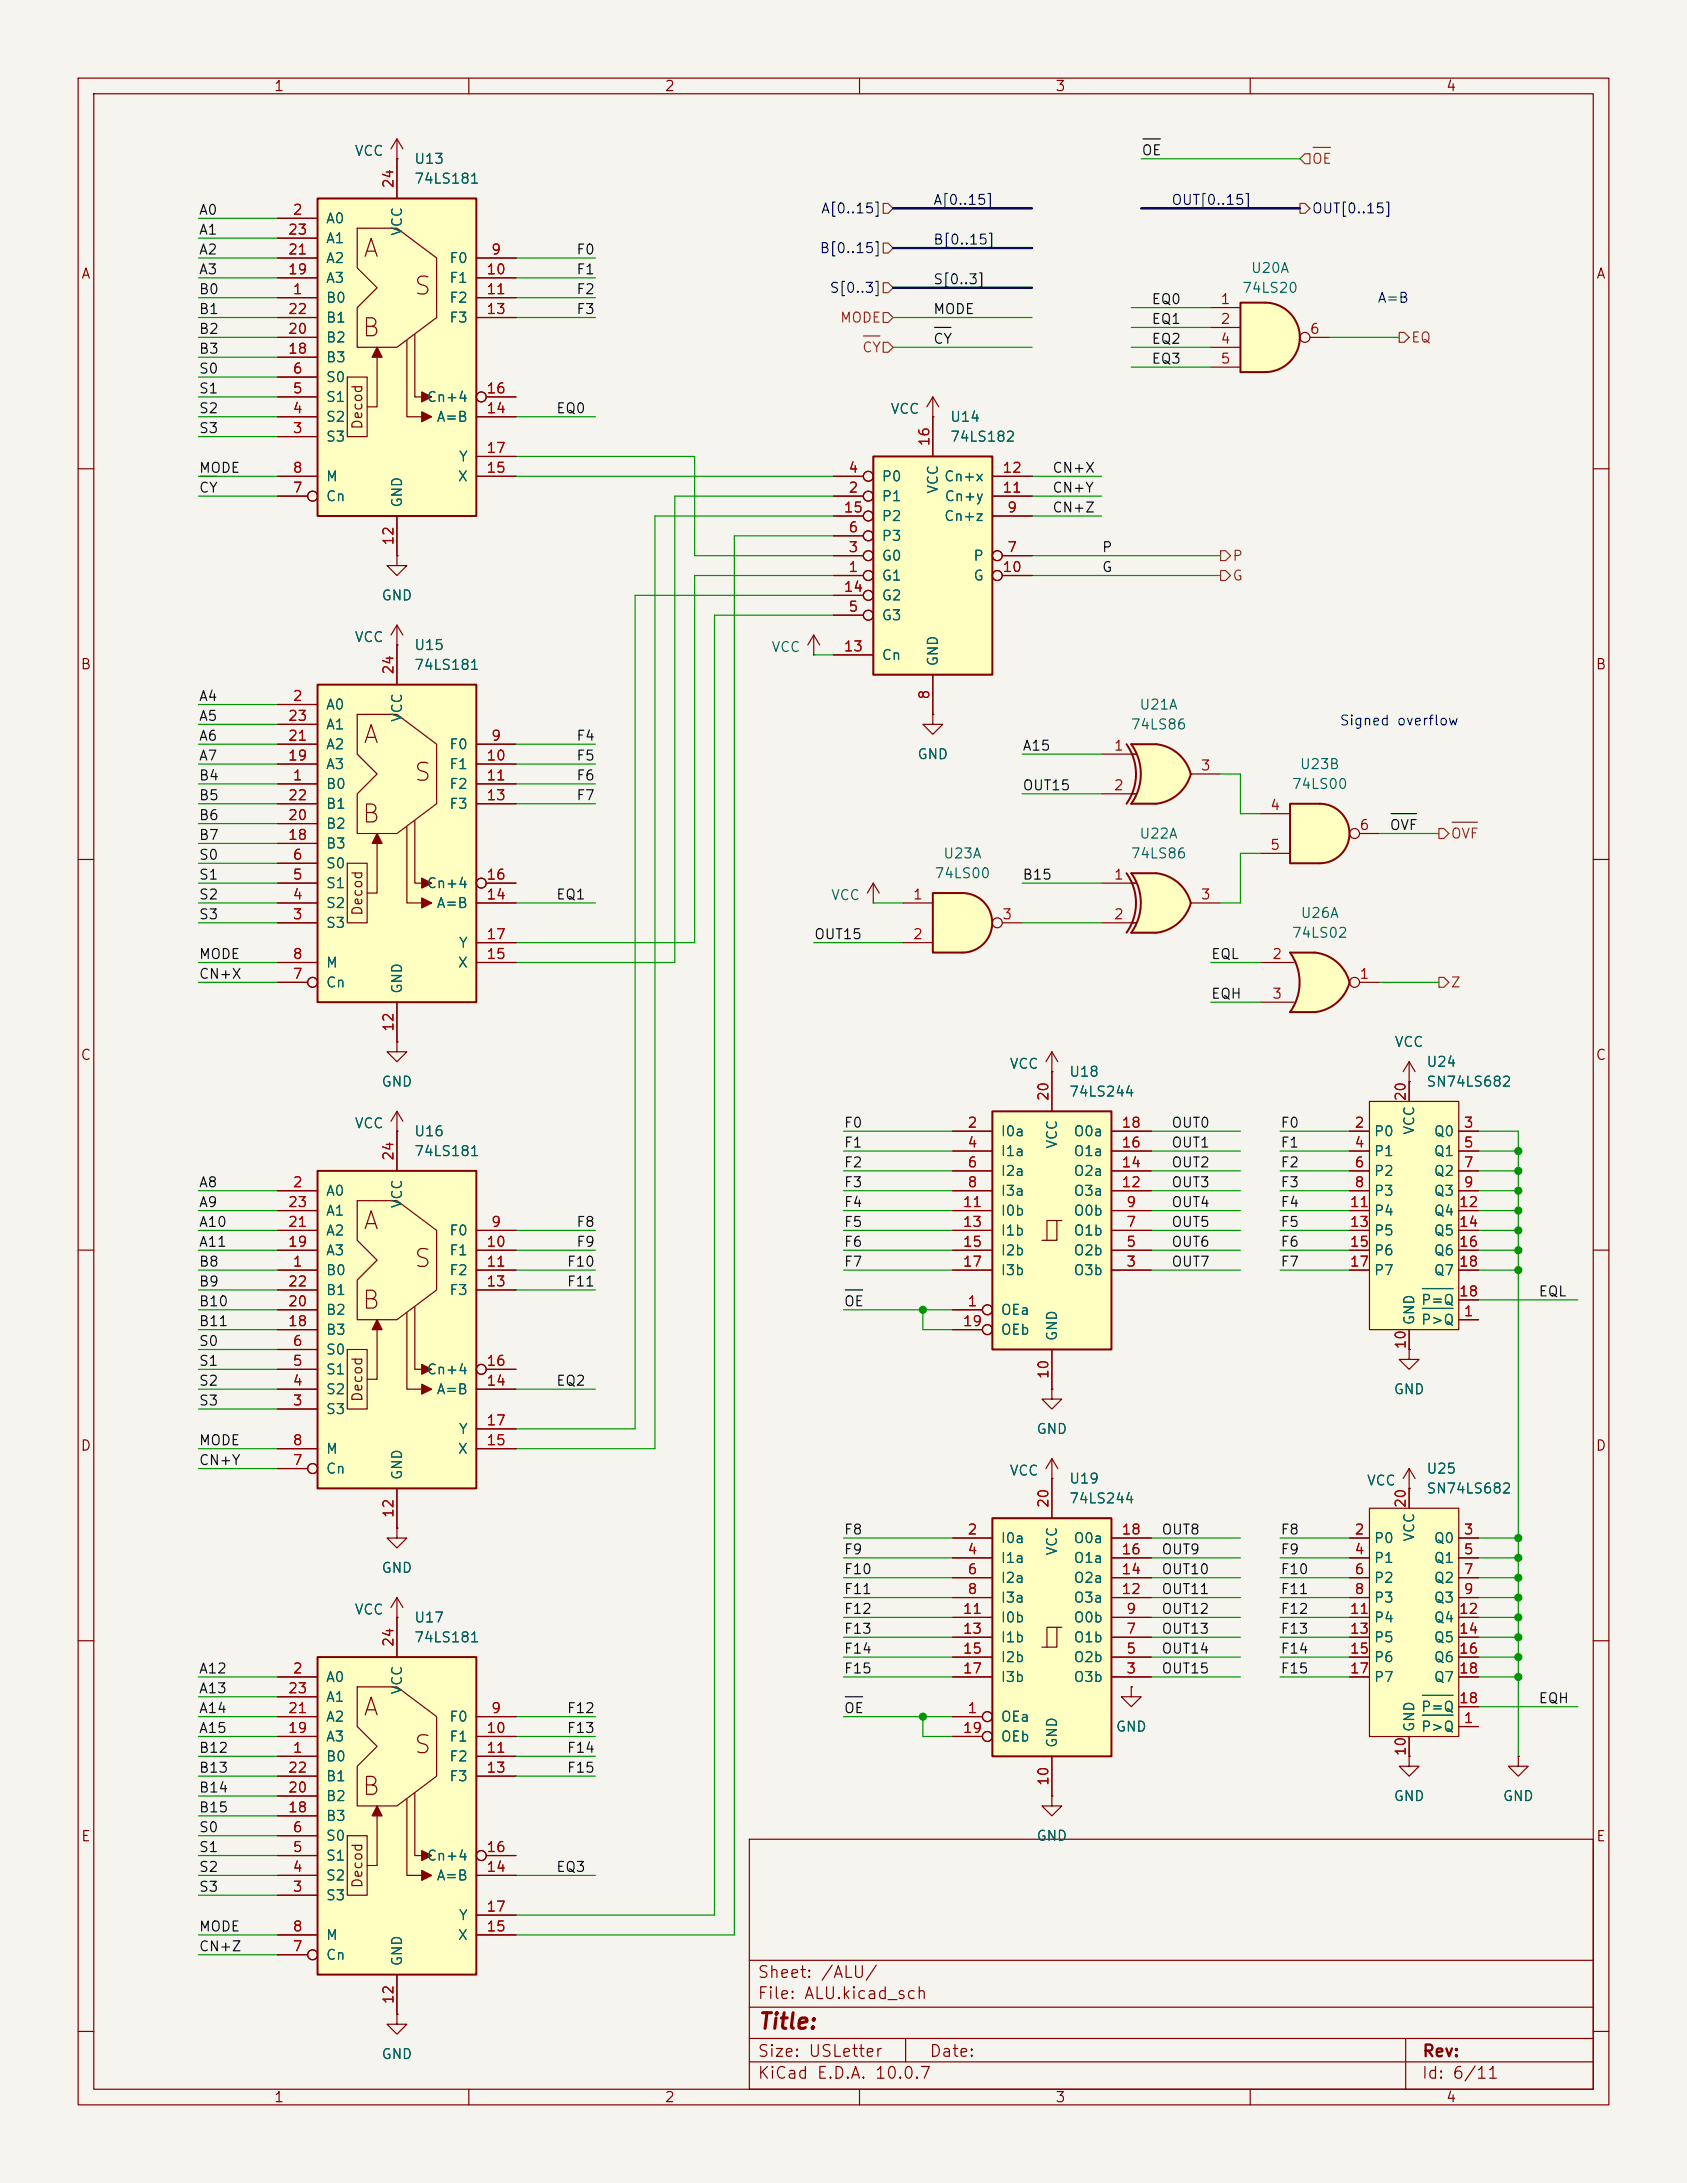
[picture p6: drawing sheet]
<svg xmlns="http://www.w3.org/2000/svg" width="216mm" height="279mm" viewBox="0 0 216 279" stroke-linecap="round" stroke-linejoin="round" font-family="sans-serif">
<defs><g id="words">
<g font-size="2.3" fill="#840000">
<text x="46.3" y="33.5">A</text>
<text x="52.8" y="38.3">S</text>
<text x="46.1" y="43.7">B</text>
<text x="46.3" y="95.7">A</text>
<text x="52.8" y="100.5">S</text>
<text x="46.1" y="105.9">B</text>
<text x="46.3" y="158">A</text>
<text x="52.8" y="162.8">S</text>
<text x="46.1" y="168.1">B</text>
<text x="46.3" y="220.2">A</text>
<text x="52.8" y="225">S</text>
<text x="46.1" y="230.3">B</text>
</g>
<text font-size="2" fill="#840000" x="96.9" y="260.2">Title:</text>
<g font-size="1.5" fill="#840000">
<text x="96.9" y="256.2">File: ALU.kicad_sch</text>
<text x="96.9" y="253.5">Sheet: /ALU/</text>
<text x="96.9" y="263.6">Size: USLetter</text>
<text x="118.9" y="263.6">Date:</text>
<text x="181.9" y="263.6">Rev:</text>
<text x="96.9" y="266.4">KiCad E.D.A. 10.0.7</text>
<text x="181.9" y="266.4">Id: 6/11</text>
</g>
<g font-size="1.3" fill="#840000">
<text x="35" y="12">1</text>
<text x="85" y="12">2</text>
<text x="135" y="12">3</text>
<text x="185" y="12">4</text>
<text x="10.3" y="36">A</text>
<text x="204.2" y="36">A</text>
<text x="46.7" y="55.1" transform="rotate(-90 46.7 55.1)">Decod</text>
<text x="10.2" y="86">B</text>
<text x="204.1" y="86">B</text>
<text x="46.7" y="117.3" transform="rotate(-90 46.7 117.3)">Decod</text>
<text x="10.2" y="136">C</text>
<text x="204.1" y="136">C</text>
<text x="46.7" y="179.5" transform="rotate(-90 46.7 179.5)">Decod</text>
<text x="10.2" y="186">D</text>
<text x="204.1" y="186">D</text>
<text x="10.3" y="236">E</text>
<text x="204.2" y="236">E</text>
<text x="46.7" y="241.8" transform="rotate(-90 46.7 241.8)">Decod</text>
<text x="35" y="269.4">1</text>
<text x="85" y="269.4">2</text>
<text x="135" y="269.4">3</text>
<text x="185" y="269.4">4</text>
</g>
<g font-size="1.3" fill="#006464">
<text x="45.3" y="20.3">VCC</text>
<text x="52.9" y="21.3">U13</text>
<text x="52.9" y="23.8">74LS181</text>
<text x="41.6" y="28.9">A0</text>
<text x="41.6" y="34">A2</text>
<text x="41.6" y="31.4">A1</text>
<text x="51.8" y="30.3" transform="rotate(-90 51.8 30.3)">VCC</text>
<text x="57.4" y="34">F0</text>
<text x="160" y="35.3">U20A</text>
<text x="41.6" y="39.1">B0</text>
<text x="41.6" y="36.5">A3</text>
<text x="41.6" y="41.6">B1</text>
<text x="57.4" y="36.5">F1</text>
<text x="57.4" y="39.1">F2</text>
<text x="57.4" y="41.6">F3</text>
<text x="158.9" y="37.8">74LS20</text>
<text x="41.6" y="46.7">B3</text>
<text x="41.6" y="44.1">B2</text>
<text x="41.6" y="51.8">S1</text>
<text x="41.6" y="49.2">S0</text>
<text x="54.5" y="51.8">Cn+4</text>
<text x="113.9" y="53.3">VCC</text>
<text x="41.6" y="56.8">S3</text>
<text x="41.6" y="54.3">S2</text>
<text x="55.8" y="54.3">A=B</text>
<text x="58.6" y="59.4">Y</text>
<text x="121.5" y="54.3">U14</text>
<text x="121.5" y="56.8">74LS182</text>
<text x="41.6" y="64.5">Cn</text>
<text x="41.6" y="61.9">M</text>
<text x="51.8" y="65.1" transform="rotate(-90 51.8 65.1)">GND</text>
<text x="58.5" y="61.9">X</text>
<text x="112.7" y="64.5">P1</text>
<text x="112.7" y="61.9">P0</text>
<text x="120.3" y="63.3" transform="rotate(-90 120.3 63.3)">VCC</text>
<text x="120.7" y="61.9">Cn+x</text>
<text x="120.8" y="64.5">Cn+y</text>
<text x="112.7" y="69.5">P3</text>
<text x="112.7" y="67">P2</text>
<text x="120.7" y="67">Cn+z</text>
<text x="48.7" y="77.2">GND</text>
<text x="112.7" y="74.6">G1</text>
<text x="112.7" y="72.1">G0</text>
<text x="112.7" y="77.2">G2</text>
<text x="124.5" y="72.1">P</text>
<text x="124.5" y="74.6">G</text>
<text x="45.3" y="82.5">VCC</text>
<text x="52.9" y="83.5">U15</text>
<text x="98.6" y="83.8">VCC</text>
<text x="112.7" y="79.7">G3</text>
<text x="52.9" y="86.1">74LS181</text>
<text x="112.7" y="84.8">Cn</text>
<text x="120.3" y="85.4" transform="rotate(-90 120.3 85.4)">GND</text>
<text x="41.6" y="91.1">A0</text>
<text x="41.6" y="93.7">A1</text>
<text x="51.8" y="92.5" transform="rotate(-90 51.8 92.5)">VCC</text>
<text x="144.6" y="93.7">74LS86</text>
<text x="145.7" y="91.1">U21A</text>
<text x="41.6" y="101.3">B0</text>
<text x="41.6" y="98.8">A3</text>
<text x="41.6" y="96.2">A2</text>
<text x="57.4" y="96.2">F0</text>
<text x="57.4" y="98.8">F1</text>
<text x="57.4" y="101.3">F2</text>
<text x="117.3" y="97.5">GND</text>
<text x="165.2" y="101.3">74LS00</text>
<text x="166.3" y="98.8">U23B</text>
<text x="41.6" y="106.4">B2</text>
<text x="41.6" y="103.8">B1</text>
<text x="57.4" y="103.8">F3</text>
<text x="145.7" y="107.6">U22A</text>
<text x="41.6" y="114">S1</text>
<text x="41.6" y="111.5">S0</text>
<text x="41.6" y="108.9">B3</text>
<text x="54.5" y="114">Cn+4</text>
<text x="119.5" y="112.7">74LS00</text>
<text x="120.6" y="110.2">U23A</text>
<text x="144.6" y="110.2">74LS86</text>
<text x="41.6" y="119.1">S3</text>
<text x="41.6" y="116.5">S2</text>
<text x="55.8" y="116.5">A=B</text>
<text x="106.3" y="115.5">VCC</text>
<text x="166.4" y="117.8">U26A</text>
<text x="41.6" y="124.2">M</text>
<text x="58.5" y="124.2">X</text>
<text x="58.6" y="121.6">Y</text>
<text x="165.2" y="120.3">74LS02</text>
<text x="41.6" y="126.7">Cn</text>
<text x="51.8" y="127.3" transform="rotate(-90 51.8 127.3)">GND</text>
<text x="129.1" y="137.1">VCC</text>
<text x="178.4" y="134.3">VCC</text>
<text x="182.5" y="136.9">U24</text>
<text x="48.7" y="139.4">GND</text>
<text x="136.7" y="138.1">U18</text>
<text x="136.7" y="140.7">74LS244</text>
<text x="182.5" y="139.4">SN74LS682</text>
<text x="45.3" y="144.7">VCC</text>
<text x="52.9" y="145.7">U16</text>
<text x="52.9" y="148.3">74LS181</text>
<text x="128" y="145.7">I0a</text>
<text x="128" y="148.3">I1a</text>
<text x="135.6" y="147.1" transform="rotate(-90 135.6 147.1)">VCC</text>
<text x="137.3" y="148.3">O1a</text>
<text x="137.3" y="145.7">O0a</text>
<text x="175.7" y="145.7">P0</text>
<text x="175.7" y="148.3">P1</text>
<text x="181.3" y="145.3" transform="rotate(-90 181.3 145.3)">VCC</text>
<text x="183.4" y="145.7">Q0</text>
<text x="183.4" y="148.3">Q1</text>
<text x="41.6" y="153.4">A0</text>
<text x="41.6" y="155.9">A1</text>
<text x="51.8" y="154.7" transform="rotate(-90 51.8 154.7)">VCC</text>
<text x="128" y="150.8">I2a</text>
<text x="128" y="153.4">I3a</text>
<text x="128" y="155.9">I0b</text>
<text x="137.3" y="155.9">O0b</text>
<text x="137.3" y="153.4">O3a</text>
<text x="137.3" y="150.8">O2a</text>
<text x="175.7" y="150.8">P2</text>
<text x="175.7" y="153.4">P3</text>
<text x="175.7" y="155.9">P4</text>
<text x="183.4" y="150.8">Q2</text>
<text x="183.4" y="153.4">Q3</text>
<text x="183.4" y="155.9">Q4</text>
<text x="41.6" y="161">A3</text>
<text x="41.6" y="158.4">A2</text>
<text x="57.4" y="158.4">F0</text>
<text x="57.4" y="161">F1</text>
<text x="128" y="158.4">I1b</text>
<text x="128" y="161">I2b</text>
<text x="137.3" y="161">O2b</text>
<text x="137.3" y="158.4">O1b</text>
<text x="175.7" y="158.4">P5</text>
<text x="175.7" y="161">P6</text>
<text x="183.4" y="158.4">Q5</text>
<text x="183.4" y="161">Q6</text>
<text x="41.6" y="163.5">B0</text>
<text x="41.6" y="166.1">B1</text>
<text x="57.4" y="163.5">F2</text>
<text x="57.4" y="166.1">F3</text>
<text x="128" y="163.5">I3b</text>
<text x="137.3" y="163.5">O3b</text>
<text x="175.7" y="163.5">P7</text>
<text x="181.8" y="167.3">P=Q</text>
<text x="183.4" y="163.5">Q7</text>
<text x="41.6" y="173.7">S0</text>
<text x="41.6" y="171.1">B3</text>
<text x="41.6" y="168.6">B2</text>
<text x="128" y="168.6">OEa</text>
<text x="128" y="171.1">OEb</text>
<text x="135.6" y="171.7" transform="rotate(-90 135.6 171.7)">GND</text>
<text x="181.3" y="169.7" transform="rotate(-90 181.3 169.7)">GND</text>
<text x="181.8" y="169.9">P&gt;Q</text>
<text x="41.6" y="178.8">S2</text>
<text x="41.6" y="176.2">S1</text>
<text x="54.5" y="176.2">Cn+4</text>
<text x="55.8" y="178.8">A=B</text>
<text x="178.3" y="178.8">GND</text>
<text x="41.6" y="181.3">S3</text>
<text x="58.6" y="183.8">Y</text>
<text x="132.6" y="183.8">GND</text>
<text x="41.6" y="188.9">Cn</text>
<text x="41.6" y="186.4">M</text>
<text x="51.8" y="189.5" transform="rotate(-90 51.8 189.5)">GND</text>
<text x="58.5" y="186.4">X</text>
<text x="129.1" y="189.2">VCC</text>
<text x="136.7" y="190.2">U19</text>
<text x="174.8" y="190.4">VCC</text>
<text x="182.5" y="188.9">U25</text>
<text x="182.5" y="191.5">SN74LS682</text>
<text x="128" y="197.8">I0a</text>
<text x="136.7" y="192.7">74LS244</text>
<text x="137.3" y="197.8">O0a</text>
<text x="175.7" y="197.8">P0</text>
<text x="181.3" y="197.4" transform="rotate(-90 181.3 197.4)">VCC</text>
<text x="183.4" y="197.8">Q0</text>
<text x="48.7" y="201.6">GND</text>
<text x="128" y="200.4">I1a</text>
<text x="128" y="202.9">I2a</text>
<text x="135.6" y="199.2" transform="rotate(-90 135.6 199.2)">VCC</text>
<text x="137.3" y="202.9">O2a</text>
<text x="137.3" y="200.4">O1a</text>
<text x="175.7" y="200.4">P1</text>
<text x="175.7" y="202.9">P2</text>
<text x="183.4" y="200.4">Q1</text>
<text x="183.4" y="202.9">Q2</text>
<text x="45.3" y="207">VCC</text>
<text x="52.9" y="208">U17</text>
<text x="128" y="205.4">I3a</text>
<text x="128" y="208">I0b</text>
<text x="137.3" y="208">O0b</text>
<text x="137.3" y="205.4">O3a</text>
<text x="175.7" y="205.4">P3</text>
<text x="175.7" y="208">P4</text>
<text x="183.4" y="205.4">Q3</text>
<text x="183.4" y="208">Q4</text>
<text x="41.6" y="215.6">A0</text>
<text x="52.9" y="210.5">74LS181</text>
<text x="128" y="210.5">I1b</text>
<text x="128" y="213.1">I2b</text>
<text x="128" y="215.6">I3b</text>
<text x="137.3" y="215.6">O3b</text>
<text x="137.3" y="213.1">O2b</text>
<text x="137.3" y="210.5">O1b</text>
<text x="175.7" y="210.5">P5</text>
<text x="175.7" y="213.1">P6</text>
<text x="175.7" y="215.6">P7</text>
<text x="183.4" y="210.5">Q5</text>
<text x="183.4" y="213.1">Q6</text>
<text x="183.4" y="215.6">Q7</text>
<text x="41.6" y="220.7">A2</text>
<text x="41.6" y="218.1">A1</text>
<text x="51.8" y="217" transform="rotate(-90 51.8 217)">VCC</text>
<text x="57.4" y="220.7">F0</text>
<text x="128" y="220.7">OEa</text>
<text x="142.7" y="221.9">GND</text>
<text x="181.3" y="221.8" transform="rotate(-90 181.3 221.8)">GND</text>
<text x="181.8" y="221.9">P&gt;Q</text>
<text x="181.8" y="219.4">P=Q</text>
<text x="41.6" y="225.8">B0</text>
<text x="41.6" y="223.2">A3</text>
<text x="57.4" y="223.2">F1</text>
<text x="57.4" y="225.8">F2</text>
<text x="128" y="223.2">OEb</text>
<text x="135.6" y="223.8" transform="rotate(-90 135.6 223.8)">GND</text>
<text x="41.6" y="233.4">B3</text>
<text x="41.6" y="230.8">B2</text>
<text x="41.6" y="228.3">B1</text>
<text x="57.4" y="228.3">F3</text>
<text x="178.3" y="230.8">GND</text>
<text x="192.2" y="230.8">GND</text>
<text x="41.6" y="238.5">S1</text>
<text x="41.6" y="235.9">S0</text>
<text x="54.5" y="238.5">Cn+4</text>
<text x="132.6" y="235.9">GND</text>
<text x="41.6" y="243.5">S3</text>
<text x="41.6" y="241">S2</text>
<text x="55.8" y="241">A=B</text>
<text x="41.6" y="251.2">Cn</text>
<text x="41.6" y="248.6">M</text>
<text x="51.8" y="251.7" transform="rotate(-90 51.8 251.7)">GND</text>
<text x="58.5" y="248.6">X</text>
<text x="58.6" y="246.1">Y</text>
<text x="48.7" y="263.9">GND</text>
</g>
<g font-size="1.3" fill="#0f0f0f">
<text x="146" y="20.2">OE</text>
<text x="25.4" y="27.8">A0</text>
<text x="25.4" y="30.4">A1</text>
<text x="25.4" y="35.4">A3</text>
<text x="25.4" y="32.9">A2</text>
<text x="73.7" y="32.9">F0</text>
<text x="73.7" y="35.4">F1</text>
<text x="25.4" y="40.5">B1</text>
<text x="25.4" y="38">B0</text>
<text x="73.7" y="40.5">F3</text>
<text x="73.7" y="38">F2</text>
<text x="119.4" y="40.5">MODE</text>
<text x="147.3" y="39.2">EQ0</text>
<text x="147.3" y="41.8">EQ1</text>
<text x="25.4" y="45.6">B3</text>
<text x="25.4" y="43.1">B2</text>
<text x="119.4" y="44.3">CY</text>
<text x="147.3" y="46.9">EQ3</text>
<text x="147.3" y="44.3">EQ2</text>
<text x="25.4" y="48.1">S0</text>
<text x="25.4" y="50.7">S1</text>
<text x="25.4" y="53.2">S2</text>
<text x="71.1" y="53.2">EQ0</text>
<text x="25.4" y="55.8">S3</text>
<text x="25.4" y="63.4">CY</text>
<text x="25.4" y="60.8">MODE</text>
<text x="134.6" y="60.8">CN+X</text>
<text x="134.6" y="65.9">CN+Z</text>
<text x="134.6" y="63.4">CN+Y</text>
<text x="140.9" y="71">P</text>
<text x="140.9" y="73.5">G</text>
<text x="25.4" y="95.1">A6</text>
<text x="25.4" y="90">A4</text>
<text x="25.4" y="92.6">A5</text>
<text x="73.7" y="95.1">F4</text>
<text x="25.4" y="100.2">B4</text>
<text x="25.4" y="97.7">A7</text>
<text x="73.7" y="97.7">F5</text>
<text x="73.7" y="100.2">F6</text>
<text x="130.8" y="101.5">OUT15</text>
<text x="130.8" y="96.4">A15</text>
<text x="25.4" y="107.8">B7</text>
<text x="25.4" y="105.3">B6</text>
<text x="25.4" y="102.7">B5</text>
<text x="73.7" y="102.7">F7</text>
<text x="177.8" y="106.6">OVF</text>
<text x="25.4" y="110.4">S0</text>
<text x="25.4" y="112.9">S1</text>
<text x="130.8" y="112.9">B15</text>
<text x="25.4" y="115.4">S2</text>
<text x="25.4" y="118">S3</text>
<text x="71.1" y="115.4">EQ1</text>
<text x="25.4" y="123.1">MODE</text>
<text x="25.4" y="125.6">CN+X</text>
<text x="104.1" y="120.5">OUT15</text>
<text x="154.9" y="123.1">EQL</text>
<text x="154.9" y="128.1">EQH</text>
<text x="107.9" y="149.7">F2</text>
<text x="107.9" y="147.2">F1</text>
<text x="107.9" y="144.7">F0</text>
<text x="149.8" y="144.7">OUT0</text>
<text x="149.8" y="149.7">OUT2</text>
<text x="149.8" y="147.2">OUT1</text>
<text x="163.8" y="147.2">F1</text>
<text x="163.8" y="144.7">F0</text>
<text x="163.8" y="149.7">F2</text>
<text x="25.4" y="152.3">A8</text>
<text x="25.4" y="154.8">A9</text>
<text x="107.9" y="152.3">F3</text>
<text x="107.9" y="154.8">F4</text>
<text x="149.8" y="154.8">OUT4</text>
<text x="149.8" y="152.3">OUT3</text>
<text x="163.8" y="152.3">F3</text>
<text x="163.8" y="154.8">F4</text>
<text x="25.4" y="159.9">A11</text>
<text x="25.4" y="157.4">A10</text>
<text x="73.7" y="157.4">F8</text>
<text x="73.7" y="159.9">F9</text>
<text x="107.9" y="157.4">F5</text>
<text x="107.9" y="159.9">F6</text>
<text x="149.8" y="157.4">OUT5</text>
<text x="149.8" y="159.9">OUT6</text>
<text x="163.8" y="159.9">F6</text>
<text x="163.8" y="157.4">F5</text>
<text x="25.4" y="167.5">B10</text>
<text x="25.4" y="165">B9</text>
<text x="25.4" y="162.4">B8</text>
<text x="72.5" y="162.4">F10</text>
<text x="72.5" y="165">F11</text>
<text x="107.9" y="162.4">F7</text>
<text x="107.9" y="167.5">OE</text>
<text x="149.8" y="162.4">OUT7</text>
<text x="163.8" y="162.4">F7</text>
<text x="196.8" y="166.2">EQL</text>
<text x="25.4" y="172.6">S0</text>
<text x="25.4" y="170.1">B11</text>
<text x="25.4" y="175.1">S1</text>
<text x="25.4" y="177.7">S2</text>
<text x="71.1" y="177.7">EQ2</text>
<text x="25.4" y="180.2">S3</text>
<text x="25.4" y="185.3">MODE</text>
<text x="25.4" y="187.8">CN+Y</text>
<text x="107.9" y="196.7">F8</text>
<text x="148.6" y="196.7">OUT8</text>
<text x="163.8" y="196.7">F8</text>
<text x="107.9" y="201.8">F10</text>
<text x="107.9" y="199.3">F9</text>
<text x="148.6" y="201.8">OUT10</text>
<text x="148.6" y="199.3">OUT9</text>
<text x="163.8" y="199.3">F9</text>
<text x="163.8" y="201.8">F10</text>
<text x="107.9" y="206.9">F12</text>
<text x="107.9" y="209.4">F13</text>
<text x="107.9" y="204.3">F11</text>
<text x="148.6" y="209.4">OUT13</text>
<text x="148.6" y="206.9">OUT12</text>
<text x="148.6" y="204.3">OUT11</text>
<text x="163.8" y="204.3">F11</text>
<text x="163.8" y="209.4">F13</text>
<text x="163.8" y="206.9">F12</text>
<text x="25.4" y="214.5">A12</text>
<text x="107.9" y="214.5">F15</text>
<text x="107.9" y="212">F14</text>
<text x="148.6" y="212">OUT14</text>
<text x="148.6" y="214.5">OUT15</text>
<text x="163.8" y="214.5">F15</text>
<text x="163.8" y="212">F14</text>
<text x="25.4" y="217">A13</text>
<text x="25.4" y="219.6">A14</text>
<text x="72.5" y="219.6">F12</text>
<text x="107.9" y="219.6">OE</text>
<text x="196.8" y="218.3">EQH</text>
<text x="25.4" y="224.7">B12</text>
<text x="25.4" y="227.2">B13</text>
<text x="25.4" y="222.1">A15</text>
<text x="72.5" y="227.2">F15</text>
<text x="72.5" y="222.1">F13</text>
<text x="72.5" y="224.7">F14</text>
<text x="25.4" y="229.7">B14</text>
<text x="25.4" y="232.3">B15</text>
<text x="25.4" y="239.9">S2</text>
<text x="25.4" y="234.8">S0</text>
<text x="25.4" y="237.4">S1</text>
<text x="71.1" y="239.9">EQ3</text>
<text x="25.4" y="242.4">S3</text>
<text x="25.4" y="247.5">MODE</text>
<text x="25.4" y="250.1">CN+Z</text>
</g>
<g font-size="1.3" fill="#725600">
<text x="167.8" y="21.3">OE</text>
<text x="107.4" y="41.6">MODE</text>
<text x="110.3" y="45.4">CY</text>
<text x="180.5" y="44.1">EQ</text>
<text x="157.6" y="72.1">P</text>
<text x="157.6" y="74.6">G</text>
<text x="185.6" y="107.6">OVF</text>
<text x="185.6" y="126.7">Z</text>
</g>
<g font-size="1.3" fill="#a90000">
<text x="37.4" y="27.8">2</text>
<text x="50.7" y="24.2" transform="rotate(-90 50.7 24.2)">24</text>
<text x="36.8" y="35.4">19</text>
<text x="36.8" y="32.9">21</text>
<text x="36.8" y="30.3">23</text>
<text x="62.2" y="35.4">10</text>
<text x="62.8" y="32.9">9</text>
<text x="36.8" y="40.5">22</text>
<text x="37.4" y="38">1</text>
<text x="62.2" y="38">11</text>
<text x="62.2" y="40.5">13</text>
<text x="156.1" y="39.2">1</text>
<text x="156.1" y="41.8">2</text>
<text x="36.8" y="45.6">18</text>
<text x="36.8" y="43">20</text>
<text x="156.1" y="44.3">4</text>
<text x="156.1" y="46.9">5</text>
<text x="167.5" y="43">6</text>
<text x="37.4" y="53.2">4</text>
<text x="37.4" y="50.7">5</text>
<text x="37.4" y="48.1">6</text>
<text x="62.2" y="53.2">14</text>
<text x="62.2" y="50.7">16</text>
<text x="37.4" y="55.7">3</text>
<text x="62.2" y="58.3">17</text>
<text x="119.2" y="57.2" transform="rotate(-90 119.2 57.2)">16</text>
<text x="37.4" y="63.4">7</text>
<text x="37.4" y="60.8">8</text>
<text x="62.2" y="60.8">15</text>
<text x="107.9" y="65.9">15</text>
<text x="108.5" y="63.4">2</text>
<text x="108.5" y="60.8">4</text>
<text x="128.2" y="63.4">11</text>
<text x="128.2" y="60.8">12</text>
<text x="128.8" y="65.9">9</text>
<text x="50.7" y="69.9" transform="rotate(-90 50.7 69.9)">12</text>
<text x="108.5" y="71">3</text>
<text x="108.5" y="68.4">6</text>
<text x="128.8" y="71">7</text>
<text x="107.9" y="76.1">14</text>
<text x="108.5" y="73.5">1</text>
<text x="128.2" y="73.5">10</text>
<text x="107.9" y="83.7">13</text>
<text x="108.5" y="78.6">5</text>
<text x="50.7" y="86.4" transform="rotate(-90 50.7 86.4)">24</text>
<text x="119.2" y="89.6" transform="rotate(-90 119.2 89.6)">8</text>
<text x="36.8" y="95.1">21</text>
<text x="36.8" y="92.6">23</text>
<text x="37.4" y="90">2</text>
<text x="62.8" y="95.1">9</text>
<text x="36.8" y="97.7">19</text>
<text x="37.4" y="100.2">1</text>
<text x="62.2" y="97.7">10</text>
<text x="62.2" y="100.2">11</text>
<text x="142.5" y="96.4">1</text>
<text x="142.5" y="101.5">2</text>
<text x="153.6" y="98.9">3</text>
<text x="36.8" y="107.8">18</text>
<text x="36.8" y="105.3">20</text>
<text x="36.8" y="102.7">22</text>
<text x="62.2" y="102.7">13</text>
<text x="162.5" y="104">4</text>
<text x="173.9" y="106.5">6</text>
<text x="37.4" y="112.9">5</text>
<text x="37.4" y="110.4">6</text>
<text x="62.2" y="112.9">16</text>
<text x="142.5" y="112.9">1</text>
<text x="162.5" y="109.1">5</text>
<text x="37.4" y="118">3</text>
<text x="37.4" y="115.4">4</text>
<text x="62.2" y="115.4">14</text>
<text x="116.7" y="115.4">1</text>
<text x="128.2" y="118">3</text>
<text x="142.5" y="118">2</text>
<text x="153.6" y="115.4">3</text>
<text x="37.4" y="125.6">7</text>
<text x="37.4" y="123.1">8</text>
<text x="62.2" y="123.1">15</text>
<text x="62.2" y="120.5">17</text>
<text x="116.7" y="120.5">2</text>
<text x="162.7" y="123.1">2</text>
<text x="173.9" y="125.6">1</text>
<text x="162.7" y="128.1">3</text>
<text x="50.7" y="132.1" transform="rotate(-90 50.7 132.1)">12</text>
<text x="134.5" y="141" transform="rotate(-90 134.5 141)">20</text>
<text x="180.2" y="141" transform="rotate(-90 180.2 141)">20</text>
<text x="50.7" y="148.7" transform="rotate(-90 50.7 148.7)">24</text>
<text x="123.7" y="144.6">2</text>
<text x="123.7" y="147.2">4</text>
<text x="123.7" y="149.7">6</text>
<text x="143.4" y="149.7">14</text>
<text x="143.4" y="147.2">16</text>
<text x="143.4" y="144.6">18</text>
<text x="173.3" y="144.6">2</text>
<text x="173.3" y="147.2">4</text>
<text x="173.3" y="149.7">6</text>
<text x="187.2" y="144.6">3</text>
<text x="187.2" y="147.2">5</text>
<text x="187.2" y="149.7">7</text>
<text x="36.8" y="154.8">23</text>
<text x="37.4" y="152.3">2</text>
<text x="123.1" y="154.8">11</text>
<text x="123.7" y="152.3">8</text>
<text x="143.4" y="152.3">12</text>
<text x="144" y="154.8">9</text>
<text x="172.7" y="154.8">11</text>
<text x="173.3" y="152.3">8</text>
<text x="186.6" y="154.8">12</text>
<text x="187.2" y="152.3">9</text>
<text x="36.8" y="159.9">19</text>
<text x="36.8" y="157.3">21</text>
<text x="62.2" y="159.9">10</text>
<text x="62.8" y="157.3">9</text>
<text x="123.1" y="157.3">13</text>
<text x="123.1" y="159.9">15</text>
<text x="144" y="159.9">5</text>
<text x="144" y="157.3">7</text>
<text x="172.7" y="157.3">13</text>
<text x="172.7" y="159.9">15</text>
<text x="186.6" y="157.3">14</text>
<text x="186.6" y="159.9">16</text>
<text x="36.8" y="167.5">20</text>
<text x="36.8" y="165">22</text>
<text x="37.4" y="162.4">1</text>
<text x="62.2" y="162.4">11</text>
<text x="62.2" y="165">13</text>
<text x="123.1" y="162.4">17</text>
<text x="123.7" y="167.5">1</text>
<text x="144" y="162.4">3</text>
<text x="172.7" y="162.4">17</text>
<text x="186.6" y="162.4">18</text>
<text x="186.6" y="166.2">18</text>
<text x="36.8" y="170">18</text>
<text x="37.4" y="172.6">6</text>
<text x="123.1" y="170">19</text>
<text x="180.2" y="172.8" transform="rotate(-90 180.2 172.8)">10</text>
<text x="187.2" y="168.8">1</text>
<text x="37.4" y="177.7">4</text>
<text x="37.4" y="175.1">5</text>
<text x="62.2" y="177.7">14</text>
<text x="62.2" y="175.1">16</text>
<text x="134.5" y="176.6" transform="rotate(-90 134.5 176.6)">10</text>
<text x="37.4" y="180.2">3</text>
<text x="37.4" y="185.3">8</text>
<text x="62.2" y="185.3">15</text>
<text x="62.2" y="182.7">17</text>
<text x="37.4" y="187.8">7</text>
<text x="50.7" y="194.4" transform="rotate(-90 50.7 194.4)">12</text>
<text x="123.7" y="196.7">2</text>
<text x="134.5" y="193.1" transform="rotate(-90 134.5 193.1)">20</text>
<text x="143.4" y="196.7">18</text>
<text x="173.3" y="196.7">2</text>
<text x="180.2" y="193.1" transform="rotate(-90 180.2 193.1)">20</text>
<text x="187.2" y="196.7">3</text>
<text x="123.7" y="199.3">4</text>
<text x="123.7" y="201.8">6</text>
<text x="143.4" y="201.8">14</text>
<text x="143.4" y="199.3">16</text>
<text x="173.3" y="199.3">4</text>
<text x="173.3" y="201.8">6</text>
<text x="187.2" y="199.3">5</text>
<text x="187.2" y="201.8">7</text>
<text x="123.1" y="206.9">11</text>
<text x="123.1" y="209.4">13</text>
<text x="123.7" y="204.3">8</text>
<text x="143.4" y="204.3">12</text>
<text x="144" y="209.4">7</text>
<text x="144" y="206.9">9</text>
<text x="172.7" y="206.9">11</text>
<text x="172.7" y="209.4">13</text>
<text x="173.3" y="204.3">8</text>
<text x="186.6" y="206.9">12</text>
<text x="186.6" y="209.4">14</text>
<text x="187.2" y="204.3">9</text>
<text x="37.4" y="214.5">2</text>
<text x="50.7" y="210.9" transform="rotate(-90 50.7 210.9)">24</text>
<text x="123.1" y="212">15</text>
<text x="123.1" y="214.5">17</text>
<text x="144" y="214.5">3</text>
<text x="144" y="212">5</text>
<text x="172.7" y="212">15</text>
<text x="172.7" y="214.5">17</text>
<text x="186.6" y="212">16</text>
<text x="186.6" y="214.5">18</text>
<text x="36.8" y="219.6">21</text>
<text x="36.8" y="217">23</text>
<text x="62.8" y="219.6">9</text>
<text x="123.7" y="219.6">1</text>
<text x="186.6" y="218.3">18</text>
<text x="187.2" y="220.8">1</text>
<text x="36.8" y="222.1">19</text>
<text x="36.8" y="227.2">22</text>
<text x="37.4" y="224.7">1</text>
<text x="62.2" y="222.1">10</text>
<text x="62.2" y="224.7">11</text>
<text x="62.2" y="227.2">13</text>
<text x="123.1" y="222.1">19</text>
<text x="180.2" y="224.9" transform="rotate(-90 180.2 224.9)">10</text>
<text x="36.8" y="232.3">18</text>
<text x="36.8" y="229.7">20</text>
<text x="134.5" y="228.7" transform="rotate(-90 134.5 228.7)">10</text>
<text x="37.4" y="239.9">4</text>
<text x="37.4" y="237.4">5</text>
<text x="37.4" y="234.8">6</text>
<text x="62.2" y="239.9">14</text>
<text x="62.2" y="237.4">16</text>
<text x="37.4" y="242.4">3</text>
<text x="62.2" y="245">17</text>
<text x="37.4" y="250.1">7</text>
<text x="37.4" y="247.5">8</text>
<text x="62.2" y="247.5">15</text>
<text x="50.7" y="256.6" transform="rotate(-90 50.7 256.6)">12</text>
</g>
<g font-size="1.3" fill="#000084">
<text x="105" y="27.6">A[0..15]</text>
<text x="119.4" y="26.5">A[0..15]</text>
<text x="149.8" y="26.5">OUT[0..15]</text>
<text x="167.8" y="27.6">OUT[0..15]</text>
<text x="104.8" y="32.7">B[0..15]</text>
<text x="119.4" y="31.6">B[0..15]</text>
<text x="106.1" y="37.8">S[0..3]</text>
<text x="119.4" y="36.7">S[0..3]</text>
</g>
<g font-size="1.3" fill="#0000c2">
<text x="176.2" y="39.1">A=B</text>
<text x="171.4" y="93.2">Signed overflow</text>
</g>
</g></defs>
<path d="M0 0h215.9v279.4h-215.9z" fill="#f5f4ef" stroke="#f5f4ef" stroke-width=".13"/>
<g fill="none" stroke="#840000" stroke-width=".15">
<path d="M10 10h195.9v259.4h-195.9zM12 12h191.9v255.4h-191.9zM50.8 17.8l-.8 1.3M50.8 17.8l.8 1.3M50.8 17.8v2.5M60 10v2M110 10v2M160 10v2M50.8 20.3h.1M10 60h2M203.9 60h2M10 110h2"/>
<path d="M203.9 110h2M10 160h2M203.9 160h2M134.6 189.2h.1M134.6 186.7l-.7 1.3M134.6 186.7l.8 1.3M134.6 186.7v2.5M180.3 190.5h.1M180.3 188l-.7 1.2M180.3 188l.8 1.2M180.3 188v2.5M10 210h2"/>
<path d="M203.9 210h2M95.9 235.4h108v32h-108zM10 260h2M95.9 256.9h108M95.9 250.9h108M203.9 260h2M60 267.4v2M95.9 263.9h108M95.9 260.9h108M110 267.4v2M115.9 260.9v3M160 267.4v2"/>
<path d="M179.9 260.9v6.5"/>
</g>
<path d="M40.6 25.4h20.4v40.6h-20.4z" fill="#ffffc2"/>
<g fill="none" stroke="#840000" stroke-width=".15">
<path d="M35.6 38.1h5M35.6 27.9h5M35.6 33h5M35.6 35.6h5M35.6 30.5h5M45.7 29.2h5.1l5.1 3.8v7.6l-5.1 3.9h-5.1v-5.1l2.6-2.6-2.6-2.5zM50.8 20.3v5.1M61 38.1h5M61 33h5M61 35.6h5M35.6 55.9h5M35.6 53.3h5"/>
<path d="M35.6 50.8h5M35.6 48.3h5M35.6 40.6h5M35.6 45.7h5M35.6 43.2h5M44.4 48.3h2.6v7.6h-2.6zM48.3 44.5v7.6h-1.3M52.1 43.6v9.7h1.9M53.1 42.8v8h.9M61 53.3h5M61 40.6h5M61 58.4h5"/>
<path d="M62.2 50.8h3.8M35.6 63.5h3.8M35.6 61h5M50.8 66v5.1M61 61h5"/>
<circle cx="61.6" cy="50.8" r=".63"/>
<circle cx="40" cy="63.5" r=".63"/>
</g>
<g fill="#840000" stroke="#840000" stroke-width=".15">
<path d="M48.3 44.5l.6 1.2h-1.3z"/>
<path d="M54 50.2l1.2 .6-1.2 .6z"/>
<path d="M54 52.7l1.2 .6-1.2 .7z"/>
</g>
<path d="M40.6 25.4h20.4v40.6h-20.4z" fill="none" stroke="#840000" stroke-width=".25"/>
<path d="M175.3 141h11.4v29.2h-11.4z" fill="#ffffc2"/>
<g fill="none" stroke="#840000" stroke-width=".15">
<path d="M180.3 138.4v2.6M172.7 144.8h2.6M172.7 147.3h2.6M172.7 149.9h2.6M172.7 152.4h2.6M172.7 154.9h2.6M172.7 157.5h2.6M175.3 141h11.4v29.2h-11.4zM186.7 144.8h2.5M186.7 147.3h2.5M186.7 149.9h2.5M186.7 152.4h2.5"/>
<path d="M186.7 154.9h2.5M186.7 157.5h2.5M172.7 160h2.6M172.7 162.6h2.6M180.3 170.2v2.5M186.7 168.9h2.5M186.7 160h2.5M186.7 162.6h2.5M186.7 166.4h2.5"/>
</g>
<path d="M182 167.5h4M182 164.9h4" fill="none" stroke="#006464" stroke-width=".15"/>
<path d="M127 194.3h15.2v30.5h-15.2z" fill="#ffffc2"/>
<g fill="none" stroke="#840000" stroke-width=".15">
<path d="M121.9 196.9h5.1M121.9 199.4h5.1M134.6 189.2v5.1M142.2 196.9h5.1M142.2 199.4h5.1M121.9 219.7h3.8M121.9 214.6h5.1M121.9 212.1h5.1M121.9 201.9h5.1M121.9 209.6h5.1M121.9 204.5h5.1M121.9 207h5.1"/>
<path d="M135.3 208.3h-1.3v2.5M135.9 208.3h-.6v2.5h-2M142.2 214.6h5.1M142.2 212.1h5.1M142.2 201.9h5.1M142.2 209.6h5.1M142.2 204.5h5.1M142.2 207h5.1M121.9 222.3h3.8M134.6 224.8v5.1"/>
<circle cx="126.4" cy="219.7" r=".63"/>
<circle cx="126.4" cy="222.2" r=".63"/>
</g>
<path d="M127 194.3h15.2v30.5h-15.2z" fill="none" stroke="#840000" stroke-width=".25"/>
<path d="M127 142.2h15.2v30.5h-15.2z" fill="#ffffc2"/>
<g fill="none" stroke="#840000" stroke-width=".15">
<path d="M134.6 137.2v5M121.9 144.8h5.1M121.9 147.3h5.1M121.9 149.9h5.1M121.9 157.5h5.1M121.9 152.4h5.1M121.9 154.9h5.1M135.3 156.2h-1.3v2.6M135.9 156.2h-.6v2.6h-2M142.2 144.8h5.1M142.2 147.3h5.1M142.2 149.9h5.1"/>
<path d="M142.2 157.5h5.1M142.2 152.4h5.1M142.2 154.9h5.1M121.9 167.6h3.8M121.9 162.6h5.1M121.9 160h5.1M121.9 170.2h3.8M134.6 172.7v5.1M142.2 162.6h5.1M142.2 160h5.1M180.3 172.7v1.3h1.3l-1.3 1.3-1.2-1.3h1.2M180.3 172.7h.1"/>
<path d="M144.8 215.9v1.3h1.2l-1.2 1.2-1.3-1.2h1.3M144.8 215.9h.1M134.6 229.9v1.2h1.3l-1.3 1.3-1.3-1.3h1.3M134.6 229.9h.1"/>
<circle cx="126.4" cy="170.2" r=".63"/>
<circle cx="126.4" cy="167.6" r=".63"/>
</g>
<path d="M127 142.2h15.2v30.5h-15.2z" fill="none" stroke="#840000" stroke-width=".25"/>
<path d="M168.9 102.9a3.8 3.8 0 0 1 3.8 3.8 3.8 3.8 0 0 1-3.8 3.8z" fill="#ffffc2" stroke="#ffffc2" stroke-width=".13"/>
<path d="M165.1 102.9h3.8v7.6h-3.8z" fill="#ffffc2"/>
<path d="M165.1 102.9h3.8a3.8 3.8 0 0 1 3.8 3.8 3.8 3.8 0 0 1-3.8 3.8h-3.8z" fill="none" stroke="#840000" stroke-width=".25"/>
<g fill="none" stroke="#840000" stroke-width=".15">
<path d="M161.3 104.1h3.8M161.3 109.2h3.8M174 106.7h2.5"/>
<circle cx="173.4" cy="106.7" r=".63"/>
</g>
<path d="M175.3 193h11.4v29.3h-11.4z" fill="#ffffc2"/>
<g fill="none" stroke="#840000" stroke-width=".15">
<path d="M119.4 53.3h.1M119.4 50.8l-.8 1.3M119.4 50.8l.7 1.3M119.4 50.8v2.5M172.7 196.9h2.6M172.7 199.4h2.6M175.3 193h11.4v29.3h-11.4zM180.3 190.5v2.5M186.7 196.9h2.5M186.7 199.4h2.5M172.7 201.9h2.6M172.7 204.5h2.6"/>
<path d="M172.7 207h2.6M172.7 209.6h2.6M172.7 212.1h2.6M172.7 214.6h2.6M186.7 201.9h2.5M186.7 204.5h2.5M186.7 207h2.5M186.7 209.6h2.5M186.7 212.1h2.5M186.7 214.6h2.5M186.7 218.4h2.5M180.3 224.8v1.3h1.3l-1.3 1.2-1.2-1.2h1.2"/>
<path d="M180.3 224.8h.1M180.3 222.3v2.5M186.7 221h2.5M194.3 224.8v1.3h1.3l-1.3 1.2-1.3-1.2h1.3M194.3 224.8h.1"/>
</g>
<path d="M182 219.5h4M182 217h4" fill="none" stroke="#006464" stroke-width=".15"/>
<path d="M111.8 58.4h15.2v28h-15.2z" fill="#ffffc2"/>
<path d="M111.8 58.4h15.2v28h-15.2z" fill="none" stroke="#840000" stroke-width=".25"/>
<g fill="none" stroke="#840000" stroke-width=".15">
<path d="M119.4 53.3v5.1M106.7 73.7h3.8M106.7 63.5h3.8M106.7 71.1h3.8M106.7 61h3.8M106.7 78.7h3.8M106.7 68.6h3.8M106.7 66h3.8M106.7 76.2h3.8M127 63.5h5.1M127 61h5.1M127 66h5.1"/>
<path d="M128.3 73.7h3.8M128.3 71.1h3.8M106.7 83.8h5.1M119.4 91.4v1.3h1.2l-1.2 1.3-1.3-1.3h1.3M119.4 91.4h.1M119.4 86.4v5M50.8 257.8v1.3h1.3l-1.3 1.3-1.3-1.3h1.3M50.8 257.8h.1"/>
<circle cx="111.1" cy="71.1" r=".63"/>
<circle cx="111.1" cy="61" r=".63"/>
<circle cx="111.1" cy="73.7" r=".63"/>
<circle cx="111.1" cy="76.2" r=".63"/>
<circle cx="111.1" cy="63.5" r=".63"/>
<circle cx="111.1" cy="66" r=".63"/>
<circle cx="111.1" cy="68.6" r=".63"/>
<circle cx="111.1" cy="78.7" r=".63"/>
<circle cx="127.6" cy="71.1" r=".63"/>
<circle cx="127.6" cy="73.7" r=".63"/>
</g>
<path d="M40.6 212.1h20.4v40.6h-20.4z" fill="#ffffc2"/>
<g fill="none" stroke="#840000" stroke-width=".15">
<path d="M50.8 71.1v1.3h1.3l-1.3 1.3-1.3-1.3h1.3M50.8 71.1h.1M50.8 82.6h.1M50.8 80v2.6M50.8 80l-.8 1.3M50.8 80l.8 1.3M104.1 83.8h.1M104.1 81.3l-.7 1.3M104.1 81.3l.8 1.3M104.1 81.3v2.5M111.8 115.6h.1M111.8 113l-.8 1.3"/>
<path d="M111.8 113l.7 1.3M111.8 113v2.6M50.8 195.6v1.3h1.3l-1.3 1.2-1.3-1.2h1.3M50.8 195.6h.1M35.6 214.6h5M35.6 219.7h5M35.6 217.2h5M45.7 215.9h5.1l5.1 3.8v7.6l-5.1 3.8h-5.1v-5l2.6-2.6-2.6-2.5zM50.8 207h.1M50.8 204.5v7.6M50.8 204.5l-.8 1.2M50.8 204.5l.8 1.2"/>
<path d="M61 219.7h5M35.6 224.8h5M35.6 237.5h5M35.6 235h5M35.6 222.3h5M35.6 227.3h5M35.6 232.4h5M35.6 229.9h5M44.4 235h2.6v7.6h-2.6zM48.3 231.1v7.7h-1.3M52.1 230.3v9.7h1.9M53.1 229.5v8h.9"/>
<path d="M61 224.8h5M61 222.3h5M61 227.3h5M62.2 237.5h3.8M35.6 242.6h5M35.6 240h5M35.6 250.2h3.8M35.6 247.7h5M50.8 252.7v5.1M61 240h5M61 247.7h5M61 245.1h5"/>
<circle cx="61.6" cy="237.5" r=".63"/>
<circle cx="40" cy="250.2" r=".63"/>
</g>
<g fill="#840000" stroke="#840000" stroke-width=".15">
<path d="M48.3 231.1l.6 1.3h-1.3z"/>
<path d="M54 236.9l1.2 .6-1.2 .6z"/>
<path d="M54 239.4l1.2 .6-1.2 .7z"/>
</g>
<path d="M40.6 212.1h20.4v40.6h-20.4z" fill="none" stroke="#840000" stroke-width=".25"/>
<path d="M161.9 38.7a4.4 4.4 0 0 1 4.5 4.5 4.4 4.4 0 0 1-4.5 4.4z" fill="#ffffc2" stroke="#ffffc2" stroke-width=".13"/>
<path d="M158.7 38.7h3.2v8.9h-3.2z" fill="#ffffc2"/>
<path d="M158.7 38.7h3.2a4.4 4.4 0 0 1 4.5 4.5 4.4 4.4 0 0 1-4.5 4.4h-3.2z" fill="none" stroke="#840000" stroke-width=".25"/>
<g fill="none" stroke="#840000" stroke-width=".15">
<path d="M154.9 39.4h3.8M154.9 41.9h3.8M154.9 44.5h3.8M154.9 47h3.8M167.6 43.2h2.6M50.8 133.4v1.2h1.3l-1.3 1.3-1.3-1.3h1.3M50.8 133.4h.1M50.8 144.8h.1M50.8 142.2l-.8 1.3M50.8 142.2l.8 1.3M50.8 142.2v2.6"/>
<circle cx="167" cy="43.2" r=".63"/>
</g>
<path d="M40.6 87.6h20.4v40.7h-20.4z" fill="#ffffc2"/>
<g fill="none" stroke="#840000" stroke-width=".15">
<path d="M35.6 90.2h5M35.6 95.3h5M35.6 97.8h5M35.6 92.7h5M45.7 91.4h5.1l5.1 3.9v7.6l-5.1 3.8h-5.1v-5.1l2.6-2.5-2.6-2.6zM50.8 82.6v5M61 95.3h5M61 97.8h5M35.6 100.3h5M35.6 118.1h5M35.6 115.6h5M35.6 113h5"/>
<path d="M35.6 110.5h5M35.6 102.9h5M35.6 108h5M35.6 105.4h5M44.4 110.5h2.6v7.6h-2.6zM48.3 106.7v7.6h-1.3M52.1 105.8v9.8h1.9M53.1 105v8h.9M61 100.3h5M61 115.6h5M61 102.9h5M62.2 113h3.8"/>
<path d="M35.6 125.7h3.8M35.6 123.2h5M50.8 128.3v5.1M61 123.2h5M61 120.7h5M134.6 177.8v1.3h1.3l-1.3 1.2-1.3-1.2h1.3M134.6 177.8h.1"/>
<circle cx="61.6" cy="113" r=".63"/>
<circle cx="40" cy="125.7" r=".63"/>
</g>
<g fill="#840000" stroke="#840000" stroke-width=".15">
<path d="M48.3 106.7l.6 1.3h-1.3z"/>
<path d="M54 112.4l1.2 .6-1.2 .7z"/>
<path d="M54 114.9l1.2 .7-1.2 .6z"/>
</g>
<path d="M40.6 87.6h20.4v40.7h-20.4z" fill="none" stroke="#840000" stroke-width=".25"/>
<path d="M123.2 114.3a3.8 3.8 0 0 1 3.8 3.8 3.8 3.8 0 0 1-3.8 3.8z" fill="#ffffc2" stroke="#ffffc2" stroke-width=".13"/>
<path d="M119.4 114.3h3.8v7.6h-3.8z" fill="#ffffc2"/>
<path d="M119.4 114.3h3.8a3.8 3.8 0 0 1 3.8 3.8 3.8 3.8 0 0 1-3.8 3.8h-3.8z" fill="none" stroke="#840000" stroke-width=".25"/>
<g fill="none" stroke="#840000" stroke-width=".15">
<path d="M115.6 115.6h3.8M128.3 118.1h2.5M115.6 120.7h3.8"/>
<circle cx="127.6" cy="118.1" r=".63"/>
</g>
<path d="M40.6 149.9h20.4v40.6h-20.4z" fill="#ffffc2"/>
<g fill="none" stroke="#840000" stroke-width=".15">
<path d="M35.6 152.4h5M35.6 157.5h5M35.6 154.9h5M45.7 153.7h5.1l5.1 3.8v7.6l-5.1 3.8h-5.1v-5.1l2.6-2.5-2.6-2.5zM50.8 144.8v5.1M61 157.5h5M35.6 162.6h5M35.6 177.8h5M35.6 175.3h5M35.6 172.7h5M35.6 160h5M35.6 165.1h5"/>
<path d="M35.6 170.2h5M35.6 167.6h5M44.4 172.7h2.6v7.6h-2.6zM48.3 168.9v7.6h-1.3M52.1 168v9.8h1.9M53.1 167.3v8h.9M61 162.6h5M61 177.8h5M61 160h5M61 165.1h5M62.2 175.3h3.8M35.6 180.3h5"/>
<path d="M35.6 188h3.8M35.6 185.4h5M50.8 190.5v5.1M61 185.4h5M61 182.9h5"/>
<circle cx="61.6" cy="175.3" r=".63"/>
<circle cx="40" cy="188" r=".63"/>
</g>
<g fill="#840000" stroke="#840000" stroke-width=".15">
<path d="M48.3 168.9l.6 1.3h-1.3z"/>
<path d="M54 174.6l1.2 .7-1.2 .6z"/>
<path d="M54 177.2l1.2 .6-1.2 .6z"/>
</g>
<path d="M40.6 149.9h20.4v40.6h-20.4z" fill="none" stroke="#840000" stroke-width=".25"/>
<path d="M144.8 95.3h3.2M144.8 102.9h3.2" fill="none" stroke="#ffffc2" stroke-width=".13"/>
<g fill="#ffffc2" stroke="#ffffc2" stroke-width=".13">
<path d="M147.4 97.7l5 1.4a5.2 5.2 0 0 1-4.4 3.8z"/>
<path d="M148 95.3a5.1 5.1 0 0 1 4.4 3.8l-5 1.3z"/>
</g>
<path d="M144.8 95.3h3.2v7.6h-3.2a6.7 6.7 0 0 0 0-7.6z" fill="#ffffc2"/>
<path d="M144.2 95.3a6.6 6.6 0 0 1 0 7.6M148 95.3h-3.2a6.6 6.6 0 0 1 0 7.6h3.2M148 95.3a5.2 5.2 0 0 1 4.4 3.8 5.2 5.2 0 0 1-4.4 3.8" fill="none" stroke="#840000" stroke-width=".25"/>
<path d="M141 96.5h4.4M152.4 99.1h3.8M141 101.6h4.4" fill="none" stroke="#840000" stroke-width=".15"/>
<path d="M144.8 111.8h3.2M144.8 119.4h3.2" fill="none" stroke="#ffffc2" stroke-width=".13"/>
<g fill="#ffffc2" stroke="#ffffc2" stroke-width=".13">
<path d="M147.4 114.2l5 1.4a5.2 5.2 0 0 1-4.4 3.8z"/>
<path d="M148 111.8a5.1 5.1 0 0 1 4.4 3.8l-5 1.3z"/>
</g>
<path d="M144.8 111.8h3.2v7.6h-3.2a6.7 6.7 0 0 0 0-7.6z" fill="#ffffc2"/>
<path d="M144.2 111.8a6.6 6.6 0 0 1 0 7.6M148 111.8h-3.2a6.6 6.6 0 0 1 0 7.6h3.2M148 111.8a5.2 5.2 0 0 1 4.4 3.8 5.2 5.2 0 0 1-4.4 3.8" fill="none" stroke="#840000" stroke-width=".25"/>
<path d="M141 113h4.4M141 118.1h4.4M152.4 115.6h3.8M134.6 137.2h.1M134.6 134.6l-.7 1.3M134.6 134.6l.8 1.3M134.6 134.6v2.6" fill="none" stroke="#840000" stroke-width=".15"/>
<path d="M165.1 121.9h3.2M165.1 129.5h3.2" fill="none" stroke="#ffffc2" stroke-width=".13"/>
<g fill="#ffffc2" stroke="#ffffc2" stroke-width=".13">
<path d="M167.7 124.4l5 1.3a5.2 5.2 0 0 1-4.4 3.8z"/>
<path d="M168.3 121.9a5.1 5.1 0 0 1 4.4 3.8l-5 1.3z"/>
</g>
<path d="M165.1 121.9h3.2v7.6h-3.2a6.7 6.7 0 0 0 0-7.6z" fill="#ffffc2"/>
<path d="M168.3 121.9h-3.2a6.6 6.6 0 0 1 0 7.6h3.2M168.3 121.9a5.2 5.2 0 0 1 4.4 3.8 5.2 5.2 0 0 1-4.4 3.8" fill="none" stroke="#840000" stroke-width=".25"/>
<g fill="none" stroke="#840000" stroke-width=".15">
<path d="M35.6 38.1h5M35.6 27.9h5M35.6 33h5M35.6 35.6h5M35.6 30.5h5M50.8 20.3h.1M50.8 20.3v5.1M61 38.1h5M61 33h5M61 35.6h5M35.6 55.9h5M35.6 53.3h5"/>
<path d="M35.6 50.8h5M35.6 48.3h5M35.6 40.6h5M35.6 45.7h5M35.6 43.2h5M61 53.3h5M61 40.6h5M61 58.4h5M62.2 50.8h3.8M119.4 53.3h.1M119.4 53.3v5.1M35.6 63.5h3.8"/>
<path d="M35.6 61h5M50.8 71.1h.1M50.8 66v5.1M61 61h5M106.7 73.7h3.8M106.7 63.5h3.8M106.7 71.1h3.8M106.7 61h3.8M106.7 78.7h3.8M106.7 68.6h3.8M106.7 66h3.8M106.7 76.2h3.8"/>
<path d="M127 63.5h5.1M127 61h5.1M127 66h5.1M128.3 73.7h3.8M128.3 71.1h3.8M35.6 90.2h5M35.6 95.3h5M35.6 97.8h5M35.6 92.7h5M50.8 82.6h.1M50.8 82.6v5M61 95.3h5"/>
<path d="M61 97.8h5M106.7 83.8h5.1M119.4 91.4h.1M119.4 86.4v5M35.6 100.3h5M35.6 118.1h5M35.6 115.6h5M35.6 113h5M35.6 110.5h5M35.6 102.9h5M35.6 108h5M35.6 105.4h5"/>
<path d="M61 100.3h5M61 115.6h5M61 102.9h5M62.2 113h3.8M35.6 125.7h3.8M35.6 123.2h5M50.8 133.4h.1M50.8 128.3v5.1M61 123.2h5M61 120.7h5M134.6 137.2h.1M134.6 137.2v5"/>
<path d="M161.3 123.2h4.3M161.3 128.3h4.3M174 125.7h2.5M180.3 138.4h.1M180.3 135.9l-.7 1.3M180.3 135.9l.8 1.3M180.3 135.9v5.1M35.6 152.4h5M35.6 154.9h5M35.6 157.5h5M50.8 144.8h.1M50.8 144.8v5.1"/>
<path d="M61 157.5h5M121.9 144.8h5.1M121.9 147.3h5.1M121.9 149.9h5.1M121.9 152.4h5.1M121.9 154.9h5.1M121.9 157.5h5.1M142.2 144.8h5.1M142.2 147.3h5.1M142.2 149.9h5.1M142.2 152.4h5.1M142.2 154.9h5.1"/>
<path d="M142.2 157.5h5.1M172.7 144.8h2.6M172.7 147.3h2.6M172.7 149.9h2.6M172.7 152.4h2.6M172.7 154.9h2.6M172.7 157.5h2.6M186.7 144.8h2.5M186.7 147.3h2.5M186.7 149.9h2.5M186.7 152.4h2.5M186.7 154.9h2.5"/>
<path d="M186.7 157.5h2.5M35.6 160h5M35.6 162.6h5M35.6 167.6h5M35.6 170.2h5M35.6 177.8h5M35.6 175.3h5M35.6 172.7h5M35.6 165.1h5M61 160h5M61 162.6h5M61 177.8h5"/>
<path d="M61 165.1h5M62.2 175.3h3.8M121.9 160h5.1M121.9 162.6h5.1M121.9 167.6h3.8M121.9 170.2h3.8M134.6 177.8h.1M134.6 172.7v5.1M142.2 160h5.1M142.2 162.6h5.1M172.7 160h2.6M172.7 162.6h2.6"/>
<path d="M180.3 172.7h.1M180.3 170.2v2.5M186.7 168.9h2.5M186.7 160h2.5M186.7 162.6h2.5M186.7 166.4h2.5M35.6 180.3h5M35.6 188h3.8M35.6 185.4h5M50.8 195.6h.1M50.8 190.5v5.1M61 185.4h5"/>
<path d="M61 182.9h5M121.9 196.9h5.1M121.9 199.4h5.1M134.6 189.2h.1M134.6 189.2v5.1M142.2 196.9h5.1M142.2 199.4h5.1M172.7 196.9h2.6M172.7 199.4h2.6M180.3 190.5h.1M180.3 190.5v2.5M186.7 196.9h2.5"/>
<path d="M186.7 199.4h2.5M35.6 219.7h5M35.6 214.6h5M35.6 217.2h5M50.8 207h.1M50.8 207v5.1M61 219.7h5M121.9 219.7h3.8M121.9 214.6h5.1M121.9 212.1h5.1M121.9 201.9h5.1M121.9 209.6h5.1"/>
<path d="M121.9 204.5h5.1M121.9 207h5.1M142.2 214.6h5.1M142.2 212.1h5.1M142.2 201.9h5.1M142.2 209.6h5.1M142.2 204.5h5.1M142.2 207h5.1M144.8 215.9h.1M172.7 214.6h2.6M172.7 212.1h2.6M172.7 201.9h2.6"/>
<path d="M172.7 209.6h2.6M172.7 204.5h2.6M172.7 207h2.6M186.7 214.6h2.5M186.7 212.1h2.5M186.7 201.9h2.5M186.7 209.6h2.5M186.7 204.5h2.5M186.7 207h2.5M186.7 218.4h2.5M35.6 222.3h5M35.6 224.8h5"/>
<path d="M35.6 237.5h5M35.6 235h5M35.6 227.3h5M35.6 232.4h5M35.6 229.9h5M61 222.3h5M61 224.8h5M61 227.3h5M62.2 237.5h3.8M121.9 222.3h3.8M134.6 229.9h.1M134.6 224.8v5.1"/>
<path d="M180.3 224.8h.1M180.3 222.3v2.5M186.7 221h2.5M194.3 224.8h.1M35.6 242.6h5M35.6 240h5M35.6 250.2h3.8M35.6 247.7h5M50.8 257.8h.1M50.8 252.7v5.1M61 240h5M61 247.7h5"/>
<path d="M61 245.1h5"/>
<circle cx="61.6" cy="50.8" r=".63"/>
<circle cx="40" cy="63.5" r=".63"/>
<circle cx="111.1" cy="71.1" r=".63"/>
<circle cx="111.1" cy="61" r=".63"/>
<circle cx="111.1" cy="73.7" r=".63"/>
<circle cx="111.1" cy="76.2" r=".63"/>
<circle cx="111.1" cy="63.5" r=".63"/>
<circle cx="111.1" cy="66" r=".63"/>
<circle cx="111.1" cy="68.6" r=".63"/>
<circle cx="111.1" cy="78.7" r=".63"/>
<circle cx="127.6" cy="71.1" r=".63"/>
<circle cx="127.6" cy="73.7" r=".63"/>
<circle cx="61.6" cy="113" r=".63"/>
<circle cx="40" cy="125.7" r=".63"/>
<circle cx="173.4" cy="125.7" r=".63"/>
<circle cx="61.6" cy="175.3" r=".63"/>
<circle cx="126.4" cy="170.2" r=".63"/>
<circle cx="126.4" cy="167.6" r=".63"/>
<circle cx="40" cy="188" r=".63"/>
<circle cx="126.4" cy="219.7" r=".63"/>
<circle cx="61.6" cy="237.5" r=".63"/>
<circle cx="126.4" cy="222.2" r=".63"/>
<circle cx="40" cy="250.2" r=".63"/>
</g>
<g fill="none" stroke="#725600" stroke-width=".15">
<path d="M168.1 18.9h2.2M113 26h.7l.6 .7-.6 .6h-.7zM113 31.1h.7l.6 .7-.6 .6h-.7zM113 36.2h.7l.6 .6-.6 .7h-.7zM166.4 26h.6l.6 .7-.6 .6h-.6zM166.4 20.3l.6-.6h.6v1.3h-.6zM110.5 43h2.1M113 43.8h.7l.6 .7-.6 .6h-.7zM113 40h.7l.6 .6-.6 .7h-.7zM179.1 42.5h.6l.6 .7-.6 .6h-.6zM156.2 70.5h.6l.7 .6-.7 .7h-.6zM156.2 73h.6l.7 .7-.7 .6h-.6z"/>
<path d="M184.1 106h.7l.6 .7-.6 .6h-.7zM185.8 105.2h3.3M184.1 125.1h.7l.6 .6-.6 .7h-.7z"/>
</g>
<path d="M146.3 17.8h2.2M119.6 41.9h2.1M25.6 61h2.1M178 104.1h3.3M108.2 165.1h2.2M108.2 217.2h2.2" fill="none" stroke="#0f0f0f" stroke-width=".15"/>
<path d="M114.3 36.8h17.8M114.3 26.7h17.8M114.3 31.8h17.8M146 26.7h20.4" fill="none" stroke="#000084" stroke-width=".3"/>
<g fill="none" stroke="#009600" stroke-width=".15">
<path d="M25.4 30.5h10.2M25.4 35.6h10.2M25.4 27.9h10.2M25.4 33h10.2M25.4 38.1h10.2M66 35.6h10.2M66 33h10.2M66 38.1h10.2M144.8 39.4h10.1M146 20.3h20.4M25.4 55.9h10.2M25.4 50.8h10.2"/>
<path d="M25.4 40.6h10.2M25.4 43.2h10.2M25.4 53.3h10.2M25.4 48.3h10.2M25.4 45.7h10.2M66 58.4h22.9v12.7h17.8M66 40.6h10.2M66 53.3h10.2M114.3 44.5h17.8M114.3 40.6h17.8M144.8 47h10.1M144.8 44.5h10.1"/>
<path d="M144.8 41.9h10.1M170.2 43.2h8.9M25.4 61h10.2M25.4 63.5h10.2M66 61h40.7M106.7 68.6h-12.7v179.1h-28M106.7 78.7h-15.3v166.4h-25.4M106.7 76.2h-25.4v106.7h-15.3M106.7 66h-22.9v119.4h-17.8M106.7 73.7h-17.8v47h-22.9M106.7 63.5h-20.3v59.7h-20.4M132.1 73.7h24.1"/>
<path d="M132.1 71.1h24.1M132.1 61h8.9M132.1 63.5h8.9M132.1 66h8.9M25.4 97.8h10.2M25.4 95.3h10.2M25.4 90.2h10.2M25.4 92.7h10.2M66 97.8h10.2M66 95.3h10.2M104.1 83.8h2.6M130.8 96.5h10.2"/>
<path d="M156.2 99.1h2.5v5h2.6M25.4 115.6h10.2M25.4 102.9h10.2M25.4 105.4h10.2M25.4 100.3h10.2M25.4 118.1h10.2M25.4 108h10.2M25.4 110.5h10.2M25.4 113h10.2M66 115.6h10.2M66 102.9h10.2M66 100.3h10.2"/>
<path d="M111.8 115.6h3.8M130.8 118.1h10.2M130.8 113h10.2M130.8 101.6h10.2M161.3 109.2h-2.6v6.4h-2.5M176.5 106.7h7.6M25.4 123.2h10.2M25.4 125.7h10.2M104.1 120.7h11.5M154.9 123.2h6.4M154.9 128.3h6.4M176.5 125.7h7.6"/>
<path d="M25.4 152.4h10.2M25.4 154.9h10.2M25.4 157.5h10.2M66 157.5h10.2M107.9 152.4h14M107.9 154.9h14M107.9 157.5h14M107.9 144.8h14M107.9 147.3h14M107.9 149.9h14M147.3 152.4h11.4M147.3 154.9h11.4"/>
<path d="M147.3 157.5h11.4M147.3 144.8h11.4M147.3 147.3h11.4M147.3 149.9h11.4M163.8 152.4h8.9M163.8 154.9h8.9M163.8 157.5h8.9M163.8 144.8h8.9M163.8 147.3h8.9M163.8 149.9h8.9M189.2 144.8h5.1v80M189.2 152.4h5.1"/>
<path d="M189.2 154.9h5.1M189.2 157.5h5.1M189.2 147.3h5.1M189.2 149.9h5.1M25.4 177.8h10.2M25.4 170.2h10.2M25.4 172.7h10.2M25.4 165.1h10.2M25.4 160h10.2M25.4 162.6h10.2M25.4 167.6h10.2M25.4 175.3h10.2"/>
<path d="M66 177.8h10.2M66 165.1h10.2M66 160h10.2M66 162.6h10.2M107.9 160h14M107.9 162.6h14M107.9 167.6h14M118.1 167.6v2.6h3.8M147.3 160h11.4M147.3 162.6h11.4M163.8 160h8.9M163.8 162.6h8.9"/>
<path d="M189.2 160h5.1M189.2 162.6h5.1M189.2 166.4h12.7M25.4 185.4h10.2M25.4 188h10.2M25.4 180.3h10.2M107.9 196.9h14M107.9 199.4h14M147.3 196.9h11.4M147.3 199.4h11.4M163.8 196.9h8.9M163.8 199.4h8.9"/>
<path d="M189.2 196.9h5.1M189.2 199.4h5.1M25.4 219.7h10.2M25.4 214.6h10.2M25.4 217.2h10.2M66 219.7h10.2M107.9 219.7h14M107.9 207h14M107.9 214.6h14M107.9 201.9h14M107.9 204.5h14M107.9 209.6h14"/>
<path d="M107.9 212.1h14M118.1 219.7v2.6h3.8M147.3 207h11.4M147.3 214.6h11.4M147.3 201.9h11.4M147.3 204.5h11.4M147.3 209.6h11.4M147.3 212.1h11.4M163.8 207h8.9M163.8 214.6h8.9M163.8 201.9h8.9M163.8 204.5h8.9"/>
<path d="M163.8 209.6h8.9M163.8 212.1h8.9M189.2 207h5.1M189.2 214.6h5.1M189.2 201.9h5.1M189.2 204.5h5.1M189.2 209.6h5.1M189.2 212.1h5.1M189.2 218.4h12.7M25.4 229.9h10.2M25.4 222.3h10.2M25.4 224.8h10.2"/>
<path d="M25.4 237.5h10.2M25.4 232.4h10.2M25.4 235h10.2M25.4 227.3h10.2M66 222.3h10.2M66 224.8h10.2M66 227.3h10.2M25.4 250.2h10.2M25.4 247.7h10.2M25.4 242.6h10.2M25.4 240h10.2M66 240h10.2"/>
</g>
<path d="M182 167.5h4M182 164.9h4M182 219.5h4M182 217h4" fill="none" stroke="#006464" stroke-width=".15"/>
<g fill="#009600" stroke="#009600" stroke-width=".13">
<circle cx="118.1" cy="167.6" r=".46"/>
<circle cx="194.3" cy="157.5" r=".46"/>
<circle cx="194.3" cy="154.9" r=".46"/>
<circle cx="194.3" cy="152.4" r=".46"/>
<circle cx="194.3" cy="149.9" r=".46"/>
<circle cx="194.3" cy="147.3" r=".46"/>
<circle cx="118.1" cy="219.7" r=".46"/>
<circle cx="194.3" cy="160" r=".46"/>
<circle cx="194.3" cy="199.4" r=".46"/>
<circle cx="194.3" cy="162.6" r=".46"/>
<circle cx="194.3" cy="196.9" r=".46"/>
<circle cx="194.3" cy="201.9" r=".46"/>
<circle cx="194.3" cy="204.5" r=".46"/>
<circle cx="194.3" cy="207" r=".46"/>
<circle cx="194.3" cy="214.6" r=".46"/>
<circle cx="194.3" cy="212.1" r=".46"/>
<circle cx="194.3" cy="209.6" r=".46"/>
</g>
<use href="#words"/>
</svg>
